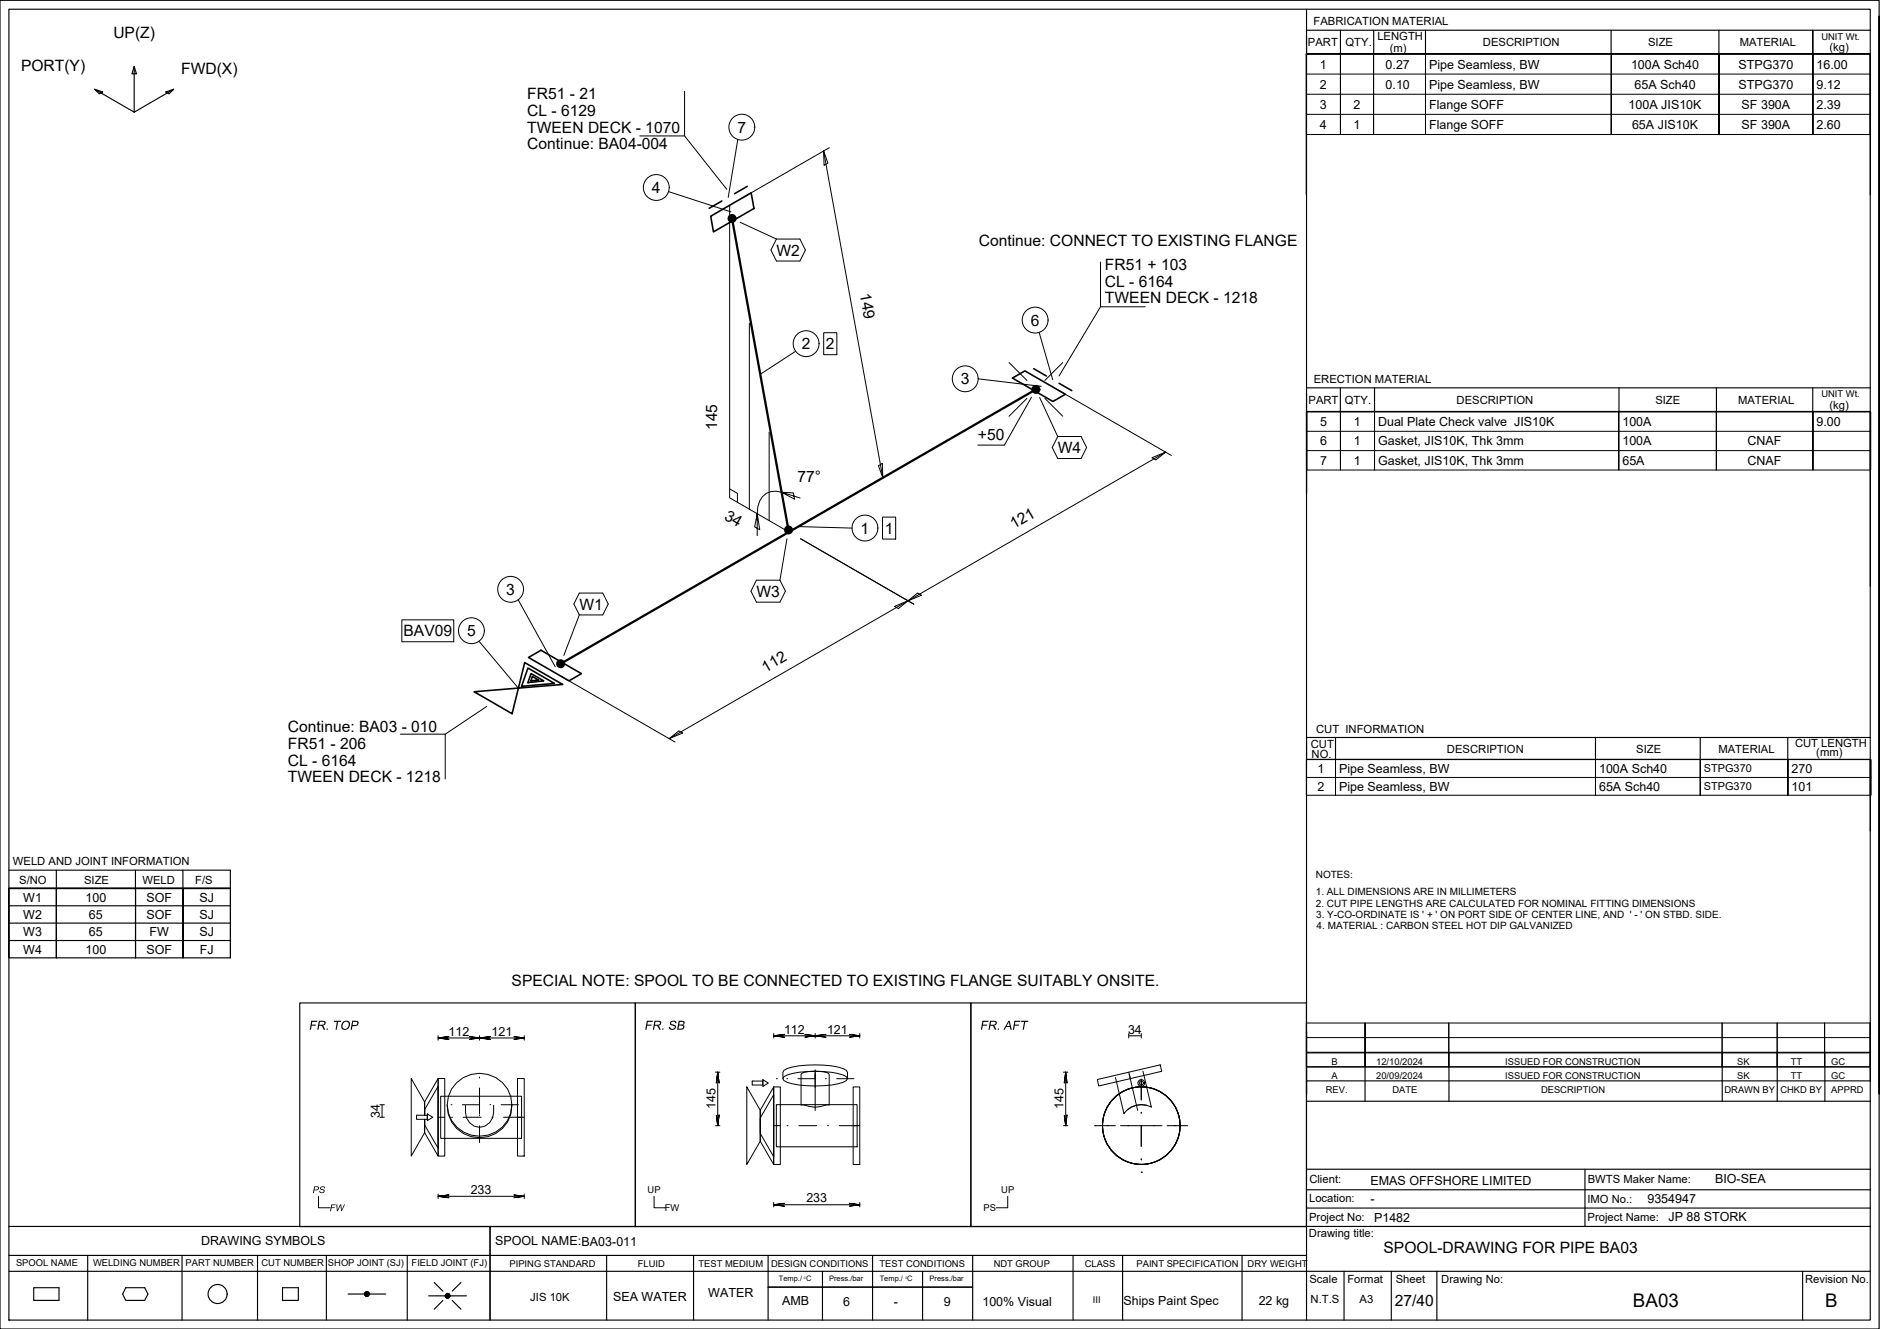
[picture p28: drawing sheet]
<svg xmlns="http://www.w3.org/2000/svg" width="420mm" height="297mm" viewBox="0 0 420 297" stroke-linecap="round" stroke-linejoin="round" font-family="sans-serif">
<defs><g id="words">
<g font-size="4.2">
<text x="365" y="292.1">BA03</text>
<text x="407.9" y="292.1">B</text>
</g>
<g font-size="3.5">
<text x="25.3" y="8.5">UP(Z)</text>
<text x="4.7" y="15.8">PORT(Y)</text>
<text x="40.5" y="16.6">FWD(X)</text>
<text x="117.8" y="22.1">FR51 - 21</text>
<text x="117.8" y="29.6">TWEEN DECK - 1070</text>
<text x="117.8" y="25.9">CL - 6129</text>
<text x="164.8" y="29.7">7</text>
<text x="117.8" y="33.4">Continue: BA04-004</text>
<text x="145.7" y="43.2">4</text>
<text x="173.5" y="57.1">W2</text>
<text x="218.7" y="54.9">Continue: CONNECT TO EXISTING FLANGE</text>
<text x="192.2" y="65.8" transform="rotate(80 192.2 65.8)">149</text>
<text x="247" y="64.1">CL - 6164</text>
<text x="247" y="60.3">FR51 + 103</text>
<text x="247" y="67.8">TWEEN DECK - 1218</text>
<text x="230.4" y="72.8">6</text>
<text x="179.2" y="78.1">2</text>
<text x="184.6" y="78.1">2</text>
<text x="214.7" y="85.9">3</text>
<text x="160.3" y="96.1" transform="rotate(-90 160.3 96.1)">145</text>
<text x="218.5" y="98.3">+50</text>
<text x="236.4" y="101.3">W4</text>
<text x="178.2" y="107.8">77°</text>
<text x="161.7" y="115.9" transform="rotate(30 161.7 115.9)">34</text>
<text x="192.3" y="119.3">1</text>
<text x="197.7" y="119.3">1</text>
<text x="226.6" y="118.3" transform="rotate(-30 226.6 118.3)">121</text>
<text x="113.1" y="133">3</text>
<text x="129.5" y="136.2">W1</text>
<text x="169.1" y="133.4">W3</text>
<text x="90.2" y="142.2">BAV09</text>
<text x="104.4" y="142.2">5</text>
<text x="171.1" y="150.4" transform="rotate(-30 171.1 150.4)">112</text>
<text x="64.3" y="167.4">FR51 - 206</text>
<text x="64.3" y="163.6">Continue: BA03 - 010</text>
<text x="64.3" y="171.1">CL - 6164</text>
<text x="64.3" y="174.8">TWEEN DECK - 1218</text>
<text x="114.3" y="220.4">SPECIAL NOTE: SPOOL TO BE CONNECTED TO EXISTING FLANGE SUITABLY ONSITE.</text>
<text x="309.2" y="280.1">SPOOL-DRAWING FOR PIPE BA03</text>
<text x="311.7" y="291.8">27/40</text>
</g>
<g font-size="3.2">
<text x="69" y="230.2">FR. TOP</text>
<text x="144" y="230.2">FR. SB</text>
<text x="219" y="230.2">FR. AFT</text>
</g>
<g font-size="2.8">
<text x="295" y="15.3">1</text>
<text x="309.7" y="15.3">0.27</text>
<text x="319.4" y="15.3">Pipe Seamless, BW</text>
<text x="364.5" y="15.3">100A Sch40</text>
<text x="388.5" y="15.3">STPG370</text>
<text x="406" y="15.3">16.00</text>
<text x="295" y="19.8">2</text>
<text x="309.7" y="19.8">0.10</text>
<text x="319.4" y="19.8">Pipe Seamless, BW</text>
<text x="365.3" y="19.8">65A Sch40</text>
<text x="388.5" y="19.8">STPG370</text>
<text x="406" y="19.8">9.12</text>
<text x="295" y="24.3">3</text>
<text x="295" y="28.8">4</text>
<text x="302.5" y="24.3">2</text>
<text x="302.5" y="28.8">1</text>
<text x="319.4" y="24.3">Flange SOFF</text>
<text x="319.4" y="28.8">Flange SOFF</text>
<text x="364" y="24.3">100A JIS10K</text>
<text x="364.7" y="28.8">65A JIS10K</text>
<text x="389.2" y="24.3">SF 390A</text>
<text x="389.2" y="28.8">SF 390A</text>
<text x="406" y="24.3">2.39</text>
<text x="406" y="28.8">2.60</text>
<text x="295.1" y="95.2">5</text>
<text x="302.6" y="95.2">1</text>
<text x="308" y="95.2">Dual Plate Check valve JIS10K</text>
<text x="362.6" y="95.2">100A</text>
<text x="406" y="95.2">9.00</text>
<text x="295.1" y="99.6">6</text>
<text x="302.6" y="99.6">1</text>
<text x="308" y="99.6">Gasket, JIS10K, Thk 3mm</text>
<text x="362.6" y="99.6">100A</text>
<text x="390.6" y="99.6">CNAF</text>
<text x="295.1" y="103.9">7</text>
<text x="302.6" y="103.9">1</text>
<text x="308" y="103.9">Gasket, JIS10K, Thk 3mm</text>
<text x="362.6" y="103.9">65A</text>
<text x="390.6" y="103.9">CNAF</text>
<text x="294.4" y="172.7">1</text>
<text x="299.3" y="172.7">Pipe Seamless, BW</text>
<text x="357.4" y="172.7">100A Sch40</text>
<text x="400.4" y="172.7">270</text>
<text x="294.4" y="176.7">2</text>
<text x="299.3" y="176.7">Pipe Seamless, BW</text>
<text x="357.4" y="176.7">65A Sch40</text>
<text x="400.4" y="176.7">101</text>
<text x="5.2" y="201.5">W1</text>
<text x="19.1" y="201.5">100</text>
<text x="32.7" y="201.5">SOF</text>
<text x="44.6" y="201.5">SJ</text>
<text x="5.2" y="205.4">W2</text>
<text x="5.2" y="209.3">W3</text>
<text x="19.9" y="205.4">65</text>
<text x="19.9" y="209.3">65</text>
<text x="32.7" y="205.4">SOF</text>
<text x="33.4" y="209.3">FW</text>
<text x="44.6" y="205.4">SJ</text>
<text x="44.6" y="209.3">SJ</text>
<text x="5.2" y="213.2">W4</text>
<text x="19.1" y="213.2">100</text>
<text x="32.7" y="213.2">SOF</text>
<text x="44.6" y="213.2">FJ</text>
<text x="100.2" y="231.5">112</text>
<text x="109.8" y="231.5">121</text>
<text x="175.2" y="231">112</text>
<text x="184.8" y="231">121</text>
<text x="252.1" y="231">34</text>
<text x="84.9" y="249.9" transform="rotate(-90 84.9 249.9)">34</text>
<text x="159.9" y="248" transform="rotate(-90 159.9 248)">145</text>
<text x="237.7" y="248" transform="rotate(-90 237.7 248)">145</text>
<text x="105.2" y="266.9">233</text>
<text x="180.2" y="268.8">233</text>
<text x="306.3" y="265">EMAS OFFSHORE LIMITED</text>
<text x="306.3" y="268.8">-</text>
<text x="368.2" y="268.9">9354947</text>
<text x="383.3" y="264.4">BIO-SEA</text>
<text x="307.1" y="273.1">P1482</text>
<text x="372.9" y="273">JP 88 STORK</text>
<text x="45" y="278.2">DRAWING SYMBOLS</text>
<text x="110.6" y="278.3">SPOOL NAME:BA03-011</text>
<text x="137" y="290.8">SEA WATER</text>
<text x="158.3" y="290">WATER</text>
<text x="174.8" y="291.7">AMB</text>
<text x="188.5" y="291.9">6</text>
<text x="199.7" y="291.9">-</text>
<text x="210.9" y="291.8">9</text>
<text x="219.6" y="291.9">100% Visual</text>
<text x="251.1" y="291.7">Ships Paint Spec</text>
<text x="281.3" y="291.7">22 kg</text>
</g>
<g font-size="2.5">
<text x="293.6" y="5.7">FABRICATION MATERIAL</text>
<text x="292.3" y="10.3">PART</text>
<text x="300.7" y="10.3">QTY.</text>
<text x="307.8" y="8.9">LENGTH</text>
<text x="310.6" y="11.5">(m)</text>
<text x="331.4" y="10.3">DESCRIPTION</text>
<text x="368.3" y="10.3">SIZE</text>
<text x="388.8" y="10.3">MATERIAL</text>
<text x="408.9" y="11.4">(kg)</text>
<text x="293.6" y="85.7">ERECTION MATERIAL</text>
<text x="292.4" y="90.2">PART</text>
<text x="300.6" y="90.2">QTY.</text>
<text x="325.5" y="90.2">DESCRIPTION</text>
<text x="370" y="90.2">SIZE</text>
<text x="388.4" y="90.2">MATERIAL</text>
<text x="408.9" y="91.3">(kg)</text>
<text x="292.9" y="167.2">CUT</text>
<text x="294.1" y="163.9">CUT INFORMATION</text>
<text x="401.2" y="167">CUT LENGTH</text>
<text x="293.1" y="169.4">NO.</text>
<text x="323.4" y="168.3">DESCRIPTION</text>
<text x="365.7" y="168.3">SIZE</text>
<text x="384" y="168.3">MATERIAL</text>
<text x="405.9" y="169">(mm)</text>
<text x="2.9" y="193.4">WELD AND JOINT INFORMATION</text>
<text x="4.3" y="197.5">S/NO</text>
<text x="18.8" y="197.5">SIZE</text>
<text x="31.9" y="197.5">WELD</text>
<text x="43.6" y="197.5">F/S</text>
<text x="292.6" y="268.6">Location:</text>
<text x="292.6" y="264.5">Client:</text>
<text x="354.8" y="268.9">IMO No.:</text>
<text x="354.9" y="264.3">BWTS Maker Name:</text>
<text x="292.6" y="272.8">Project No:</text>
<text x="354.8" y="272.8">Project Name:</text>
<text x="292.5" y="276.4">Drawing title:</text>
<text x="292.7" y="286.7">Scale</text>
<text x="301.1" y="286.7">Format</text>
<text x="311.9" y="286.7">Sheet</text>
<text x="322.1" y="286.7">Drawing No:</text>
<text x="403.4" y="286.7">Revision No.</text>
<text x="118.5" y="290.8">JIS 10K</text>
<text x="292.9" y="291.3">N.T.S</text>
<text x="303.9" y="291.3">A3</text>
</g>
<g font-size="2.4">
<text x="380.8" y="172.6">STPG370</text>
<text x="380.8" y="176.6">STPG370</text>
<text x="69.8" y="266.7">PS</text>
<text x="73.6" y="270.7">FW</text>
</g>
<g font-size="2.2">
<text x="294.1" y="196.3">NOTES:</text>
<text x="294.1" y="200">1. ALL DIMENSIONS ARE IN MILLIMETERS</text>
<text x="294.1" y="202.7">2. CUT PIPE LENGTHS ARE CALCULATED FOR NOMINAL FITTING DIMENSIONS</text>
<text x="294.2" y="205.1">3. Y-CO-ORDINATE IS ' + ' ON PORT SIDE OF CENTER LINE, AND ' - ' ON STBD. SIDE.</text>
<text x="294.3" y="207.7">4. MATERIAL : CARBON STEEL HOT DIP GALVANIZED</text>
</g>
<g font-size="2.1">
<text x="407.1" y="8.9">UNIT Wt.</text>
<text x="407.1" y="88.8">UNIT Wt.</text>
<text x="297.6" y="238.1">B</text>
<text x="307.6" y="238.1">12/10/2024</text>
<text x="336.4" y="238.1">ISSUED FOR CONSTRUCTION</text>
<text x="388.3" y="238.1">SK</text>
<text x="400.2" y="238.1">TT</text>
<text x="409.3" y="238.1">GC</text>
<text x="296.3" y="244.4">REV.</text>
<text x="297.6" y="241.2">A</text>
<text x="307.6" y="241.2">20/09/2024</text>
<text x="311.2" y="244.4">DATE</text>
<text x="336.4" y="241.2">ISSUED FOR CONSTRUCTION</text>
<text x="344.4" y="244.4">DESCRIPTION</text>
<text x="385.4" y="244.4">DRAWN BY</text>
<text x="388.3" y="241.2">SK</text>
<text x="397.9" y="244.4">CHKD BY</text>
<text x="400.2" y="241.2">TT</text>
<text x="409.3" y="244.4">APPRD</text>
<text x="409.3" y="241.2">GC</text>
<text x="144.7" y="266.7">UP</text>
<text x="223.8" y="266.7">UP</text>
<text x="148.6" y="270.7">FW</text>
<text x="219.8" y="270.7">PS</text>
<text x="3.6" y="283">SPOOL NAME</text>
<text x="20.8" y="282.9">WELDING NUMBER</text>
<text x="41.5" y="282.9">PART NUMBER</text>
<text x="58.4" y="282.9">CUT NUMBER</text>
<text x="73.3" y="282.9">SHOP JOINT (SJ)</text>
<text x="92" y="283">FIELD JOINT (FJ)</text>
<text x="113.9" y="283.1">PIPING STANDARD</text>
<text x="142.6" y="283.1">FLUID</text>
<text x="156.1" y="283.1">TEST MEDIUM</text>
<text x="172.3" y="283.1">DESIGN CONDITIONS</text>
<text x="196.6" y="283.1">TEST CONDITIONS</text>
<text x="222.1" y="283.1">NDT GROUP</text>
<text x="242.4" y="283.1">CLASS</text>
<text x="254" y="283.1">PAINT SPECIFICATION</text>
<text x="278.8" y="283.1">DRY WEIGHT</text>
<text x="244.2" y="291.3">III</text>
</g>
<g font-size="1.7">
<text x="174.1" y="286.4">Temp./ C</text>
<text x="185.3" y="286.4">Press./bar</text>
<text x="196.6" y="286.4">Temp./ C</text>
<text x="207.8" y="286.4">Press./bar</text>
</g>
<g font-size=".7">
<text x="179.7" y="285.8">0</text>
<text x="202.4" y="285.8">0</text>
</g>
</g></defs>
<g fill="none" stroke="#000" stroke-width=".22">
<path d="M292 12.1h126v18h-126zM292 16.6h126M292 12.1v18M299.6 12.1v18v-18M307 12.1v18v-18M318.6 12.1v18v-18M360.1 12.1v18v-18M384.2 12.1v18v-18M405.2 12.1v18v-18M418 12.1v18M153 20.4v10h-10M153 30.4l9.4 11.9"/>
<path d="M164.9 31.2l-2.1 12.9M184.1 33.7l.9 2.8-.8 .5zM184.1 33.7l13.2 73.1M185.4 33l-19.7 11.4M292 25.6h126M292 21.1h126M149.4 42.8l13.9 4.6M163.1 45.9v65.4l13.2 7.6M165.4 49.7l8.1 3.7M173.5 53.4h5.3l1.2 2.5-1.2 2.4h-5.3l-1.2-2.4zM246 58.6v10h9.9M167.5 72.2v41.6"/>
<path d="M177.8 78.5l-7.9 5.2M184.1 74.4h2.9v4.9h-2.9zM232.2 74.3l3.1 10.6M246 68.6l-9.3 15.4M171.9 96.6v19.8M218.6 84.7l14.1 1.6M225.5 81l4 4M229.5 89l-4 4M230.5 88.8l-6 10.7h-6M232.3 88.8l4.1 8.8M233.5 89l4 4M236.4 97.6h5.2l1.2 2.4-1.2 2.5h-5.2l-1.2-2.5z"/>
<path d="M236.5 87.2l25.3 14.6M237.5 81l-4 4M292 92.1h126.1v13h-126.1zM292 96.4h126.1M292.1 92.1v13M299.6 92.1v13v-13M307.2 92.1v13v-13M361.8 92.1v13v-13M383.6 92.1v13v-13M405.2 92.1v13v-13M418 92.1v13M163.1 109.3l1.7 1v2"/>
<path d="M178.4 117.7l12 .3M178.8 111.3l-4.1-1.3 2.9 1.6-.3-1.4-2.6-.2a3.9 3.9 0 0 0-5.3 3.3l-.2 1.5 .6 3.6-1.1-.6 .5-3v4.9M196.3 104.1l.9-.5 .1 3.2zM197.2 115.6h3v4.9h-3zM198.6 106l-19.7 11.4M257.5 102.3l3-1.2-2.2 1.7zM260.5 101.1l-57.6 33.2M292 100.7h126.1M89.8 138.5h11.6v4.9h-11.6zM115.8 134.1l8.3 14.9M129.5 132.6h5.2l1.2 2.4-1.2 2.4h-5.2l-1.3-2.4zM129.5 137.4l-3.5 9.1"/>
<path d="M169.1 129.7h5.2l1.2 2.4-1.2 2.5h-5.2l-1.3-2.5zM175.9 120.4l-1.6 9.3M178.9 120.4l25.3 14.6M199.9 135.5l3-1.2-2.1 1.7zM202.9 134.3l2.2-1.8 .9 .5zM202.9 134.3l-53.3 30.8M107.1 143.3l8.7 10.5M108.8 157.9l-9.3 6.2M125.5 151.2l25.4 14.6M89.5 164.1h10v10M149.6 165.1l2.1-1.7 .9 .4zM292 169.8h126.2v7.9h-126.2z"/>
<path d="M292 169.8v7.9M292 173.8h126.2M298.5 169.8v7.9v-7.9M356.6 169.8v7.9v-7.9M380 169.8v7.9v-7.9M399.6 169.8v7.9v-7.9M418 169.8v7.9M97.9 232l2.4-.3-2.4 .3 2.4 .3-2.4-.3h9.3M97.9 231.5v1M104.8 231.7l2.4 .3-2.4 .3 2.4-.3zM107.2 232l2.4-.3-2.4 .3 2.4 .3-2.4-.3h10M107.2 231.5v1"/>
<path d="M114.7 231.7l2.5 .3-2.5 .3 2.5-.3zM117.2 231.5v1M159.9 239.6h1M160.4 239.6v12l.3-2.4-.3 2.4-.3-2.4 .3 2.4M160.4 239.6l-.3 2.4 .3-2.4 .3 2.4zM172.9 231.5l2.4-.3-2.4 .3 2.4 .3-2.4-.3h9.3M172.9 231v1M179.3 239.8a10.2 10.2 0 0 1 5.8 0l.2 .3v6.9l-.2-.1a7.7 7.7 0 0 1-5.8 0l-.3 .1v-6.9zM182.2 231.5l2.4 .3-2.4-.3 2.4-.3zM182.2 231v1M182.2 239.1v9.1M182.2 231.5h10"/>
<path d="M189.7 231.2l2.5 .3-2.5 .3 2.5-.3zM192.2 231v1M237.7 239.6h1M238.2 239.6l-.4 2.4 .4-2.4 .3 2.4zM238.2 239.6v12M252.3 239.6l.3 1.5M252.3 231.5h2.8M252.3 231v1M255.1 231v1M255.4 239.4l1.9 8.1a4.8 4.8 0 0 0-6.1 1.4l-1.9-8.1M292 228.6h126v9.8h-126zM292 228.6v9.8"/>
<path d="M292 235.2h126M292 231.9h126M305.1 228.6v9.8v-9.8M323.8 228.6v9.8M384.9 228.6v9.8M397.2 228.6v9.8M407.8 228.6v9.8v-9.8M418 228.6v9.8M84.9 249.7h1M84.9 246.9h1M85.4 246.9v2.8M93.1 249.3h2.4v.9h-2.4z"/>
<path d="M94.9 249.3v-3l-3-5.2v17.3l3-5.2v-3M94.9 249.3v-3l3-5.2v17.3l-3-5.2v-3M94.9 248l3-5.2v13.9l-3-5.3M95.5 249l1.2 .7-1.2 .8zM97.9 241.1h1.5v17.3h-1.5zM97.9 249.7h1.5M98.5 245h18.1v9.4h-18.1zM99.9 246.9a7.2 7.2 0 0 0 7.3 7.4 7.2 7.2 0 0 0 7.2-7.4M100.8 246.9h.2M100.9 249.7h.2M102.1 242a7.1 7.1 0 0 1 10.7 .5 7.1 7.1 0 0 1-2 10.5 7.1 7.1 0 0 1-9.2-1.7 7.1 7.1 0 0 1 .5-9.3zM103.3 246.9h3.9"/>
<path d="M103.5 249.7h4M104 247v1.7a3.1 3.1 0 0 0 3.2 3.3 3.1 3.1 0 0 0 3.1-3.3v-1.7M107.2 240.7v.2M107.2 243.2v5.7M107.2 249.2v.2M107.2 251.6v3.8M109.5 246.9h.2M109.9 249.7h.3M112 246.9h3.8M112.5 249.7h4.7M115.7 241.1h1.5v17.3h-1.5zM159.9 251.6h1"/>
<path d="M166.9 242.9l3 5.2v7l-3 5.2zM168.1 241.6h2.4v.9h-2.4zM170.5 241.3l1.2 .8-1.2 .7zM172.9 242.9v17.4l-3-5.2v-7zM172.9 244.7v13.8l-3-5.2v-3.4zM172.9 242.9h1.5v17.4h-1.5zM172.9 251.6h1.5M173.5 241.1h.1M173.5 251.6h.1M173.5 246.9h18.1v9.4h-18.1zM175 241.1v-1.4l.2-.5a10.8 10.8 0 0 1 5.1-1.1 23.8 23.8 0 0 1 8.1 .7l.7 .4 .3 .5v1.4M175.2 240.7a17.3 17.3 0 0 1 8.8-1.2 11.1 11.1 0 0 1 5.1 1.2l.3 .4-.3 .4a17.3 17.3 0 0 1-8.8 1.2 11.3 11.3 0 0 1-5.1-1.2l-.2-.4z"/>
<path d="M175.8 241.1h.2M175.9 251.6h.2M178.3 241.1h3.9M178.5 251.6h4M184.5 241.1h.2M184.9 251.6h.2M187 241.1h3.8M187.6 251.6h4.6M190.7 242.9h1.5v17.4h-1.5zM237.7 251.6h1M237.8 249.2l.4 2.4 .3-2.4-.3 2.4zM244.7 251.6h.1"/>
<path d="M244.7 251.6h4.6M245.2 241.3l14.1-3.3 .3 1.4-14 3.3zM250.4 251.6h9.3M252.4 240.1l1.9 8.1M255.1 241.2v4.6M255.1 248.6v.2M255.1 251.6v4.6M255.1 259v.2M256.3 247a4.8 4.8 0 0 0-4.4 1.1M260.8 251.6h4.7M71.2 267.4v2.5h2.6M97.9 267.4l2.4-.3-2.4 .3 2.4 .3-2.4-.3h19.3"/>
<path d="M97.9 266.9v1M114.7 267.1l2.5 .3-2.5 .3 2.5-.3zM117.2 266.9v1M146.2 267.4v2.5h2.6M172.9 269.3l2.4 .3-2.4-.3 2.4-.3zM172.9 268.8v1M172.9 269.3h19.3M189.7 269l2.5 .3-2.5 .3 2.5-.3zM192.2 268.8v1M225.2 267.4v2.5h-2.5M255.1 262h.1"/>
<circle cx="165.8" cy="28.4" r="2.89"/>
<circle cx="146.7" cy="41.9" r="2.89"/>
<circle cx="180.2" cy="76.8" r="2.89"/>
<circle cx="231.3" cy="71.5" r="2.89"/>
<circle cx="215.7" cy="84.7" r="2.89"/>
<circle cx="193.3" cy="118" r="2.89"/>
<circle cx="114.1" cy="131.7" r="2.89"/>
<circle cx="105.4" cy="141" r="2.89"/>
<circle cx="255.1" cy="251.6" r="8.7"/>
<circle cx="255.1" cy="242.1" r=".75"/>
<circle cx="255.1" cy="242.1" r=".46"/>
</g>
<g fill="none" stroke="#000" stroke-width=".25">
<path d="M0 .1h420v296.9h-420zM2 2.1h416v292.9h-416zM21.1 19.9l1.8 .7-.7 .4zM21.1 19.9l8.9 5.2M30 14.8l.5 1.7h-1zM30 14.8v10.3M38.8 19.9l-8.8 5.2M292 2.1v292.9M292 6.8h126M299.6 6.8v5.3M307 6.8v5.3M318.6 6.8v5.3"/>
<path d="M360.1 6.8v5.3M384.2 6.8v5.3M405.1 6.8v5.3v-5.3M418 12.1h-126v31.5v-31.5h126v31.5M420 3.6v240.9v-240.9M37.1 20.6l1.7-.7-1 1.1zM292 92v18.3v-18.3h126zM292 86.7h126M299.6 86.7v5.3M307.2 86.7v5.3M361.8 86.7v5.3M383.6 86.7v5.3"/>
<path d="M405.1 86.7v5.2M418 92.1v38.9M292 169.7l126 .1v15.9M292 164.8h126M298.5 164.8v4.9M356.6 164.8v4.9M380 164.8v4.9M399.5 164.8v4.9M2 198.6h49.5v15.5h-49.5zM2 198.6v15.5M2 194.5h49.5v4.1h-49.5M12.6 198.6v15.5v-15.5"/>
<path d="M12.6 194.5v4.1M30.3 194.5v4.1M30.3 198.6v15.5v-15.5M40.9 194.5v4.1M40.9 198.6v15.5v-15.5M51.5 198.6h-49.5h49.5M51.5 198.6v15.5M2 210.2h49.5M2 206.3h49.5M2 202.4h49.5M67 224.2h75v50h-75zM142 224.2h75v50h-75z"/>
<path d="M217 224.2h75v50h-75zM292 230.6v13.9v-13.9M292 238.4h126M292 235.3h126M305.1 235.3v10.8M323.8 235.3v10.8M384.9 235.3v10.8M397.2 235.3v10.8M407.8 235.3v10.8M418 228.5v13.1M292 246.1h126M292 241.6h126"/>
<path d="M2 274.1h416M109.5 274.1v20.9M292 261.3h126M292 270h126M292 265.9h126M354.2 261.3v12.8M2 284.1h416M2 280.6h290M7.5 287.8h5.7v2.8h-5.7zM19.6 280.6v14.4M28.1 287.8h4.2l.8 1.4-.8 1.4h-4.2l-.7-1.4zM40.7 280.6v14.4"/>
<path d="M57.6 280.6v14.4M63.1 287.8h3.6v2.8h-3.6zM72.9 280.6v14.4M77.8 289.2h3.7M81.7 288.8l-.1 .2M81.9 288.7l-.4 .4M82 288.7l-.5 .6M82.1 288.7l-.6 .7M82.2 288.8l-.7 .6M82.3 288.8l-.7 .7M82.3 288.8l-.7 .8M82.4 288.9l-.7 .7"/>
<path d="M82.4 289l-.7 .7M82.5 289l-.7 .7M82.5 289.5l-.3 .2M82.5 289.1l-.6 .6M82.5 289.2l-.5 .5M82.5 289.3l-.4 .4M82.5 289.2h3.7M91 280.6v14.4M95.8 289.6h3.7M97 286.6l2 2M99 290.7l-2 1.9M99.9 289.1l-.3 .3"/>
<path d="M100 289.1l-.5 .5M100.1 289.1l-.6 .6M100.2 289.1l-.7 .7M100.2 289.2l-.6 .6M100.3 289.2l-.7 .7M100.4 289.2l-.7 .8M100.4 289.3l-.7 .7M100.5 289.4l-.7 .7M100.5 289.9l-.1 .1M100.5 289.5l-.6 .6M100.5 289.7l-.4 .4M100.6 289.6h3.6"/>
<path d="M100.6 289.6l-.6 .5M101.1 290.7l1.9 1.9M103 286.6l-1.9 2M135.6 280.6v14.4M155 280.6v14.4M171.7 287.7h45.7M171.7 280.6v14.4M183.8 284.1v10.9M195 280.6v14.4M206.2 284.1v10.9M217.4 280.6v14.4M239.8 280.6v14.4"/>
<path d="M250.9 280.7v14.3M277.6 280.6v14.4M300.4 284.1v10.9M310.9 284.1v10.9M321.1 284.1v10.9M402.9 284.1v10.9"/>
<circle cx="48.6" cy="289.2" r="2.13"/>
<circle cx="82" cy="289.2" r=".54"/>
<circle cx="100" cy="289.6" r=".54"/>
</g>
<path d="M158.8 48.3l9.1-5.2 .6 3.5-9.1 5.2zM161.3 44.9l-2.8 1.7M167 41.7l-2.8 1.6M226.3 84.5l2.7-1.6 9.1 5.2-2.8 1.6zM231 82.4l2.8 1.6M236.7 85.7l2.8 1.6M106 154.6l19.8-1.6-8.5-4.9-2.9 11.4zM118 149.3l5.9 3.4-7.3 .7zM118.1 146.9l2.8-1.6 9 5.3-2.7 1.6zM118.7 150.5l2.8 1.7-3.5 .4zM119 151.2l1.4 .8-1.7 .2z" fill="none" stroke="#000" stroke-width=".36"/>
<g fill="none" stroke="#000" stroke-width=".51">
<path d="M163.6 48.8l12.6 69.7M231.5 87l-106.2 61.4"/>
<circle cx="163.6" cy="48.8" r=".75"/>
<circle cx="163.6" cy="48.8" r=".37"/>
<circle cx="231.5" cy="87" r=".75"/>
<circle cx="231.5" cy="87" r=".37"/>
<circle cx="176.2" cy="118.4" r=".75"/>
<circle cx="176.2" cy="118.4" r=".37"/>
<circle cx="125.3" cy="148.4" r=".75"/>
<circle cx="125.3" cy="148.4" r=".37"/>
</g>
<path d="M143.6 38.8v6.2M162.7 25.3v6.2M177.1 73.7v6.2M183.9 74.2v5.3M228.2 68.5v6.1M212.6 81.6v6.2M190.2 114.9v6.2M197 115.4v5.3M89.6 138.3v5.3M102.3 137.9v6.2M111 128.6v6.2" fill="none" stroke="#fff" stroke-width=".22"/>
<g fill="#fff" stroke="#fff" stroke-width=".22">
<path d="M117.2 128.6l-6.2 6.2h6.2zM111 128.6h6.2l-6.2 6.2z"/>
<path d="M102.3 144.1h6.2v-6.2zM102.3 137.9h6.2l-6.2 6.2z"/>
<path d="M196.4 114.9l-6.2 6.2h6.2zM190.2 114.9h6.2l-6.2 6.2z"/>
<path d="M234.4 68.5l-6.2 6.1h6.2zM228.2 68.5h6.2l-6.2 6.1z"/>
<path d="M162.7 31.5h6.2v-6.2zM162.7 25.3h6.2l-6.2 6.2z"/>
<path d="M149.8 38.8l-6.2 6.2h6.2zM143.6 38.8h6.2l-6.2 6.2z"/>
<path d="M183.2 73.7l-6.1 6.2h6.1zM177.1 73.7h6.1l-6.1 6.2z"/>
<path d="M218.8 81.6l-6.2 6.2h6.2zM212.6 81.6h6.2l-6.2 6.2z"/>
<path d="M200.4 115.4l-3.4 5.3h3.4zM197 115.4h3.4l-3.4 5.3z"/>
<path d="M187.2 74.2l-3.3 5.3h3.3zM183.9 74.2h3.3l-3.3 5.3z"/>
<path d="M89.6 143.6h12v-5.3zM89.6 138.3h12l-12 5.3z"/>
</g>
<use href="#words"/>
</svg>
